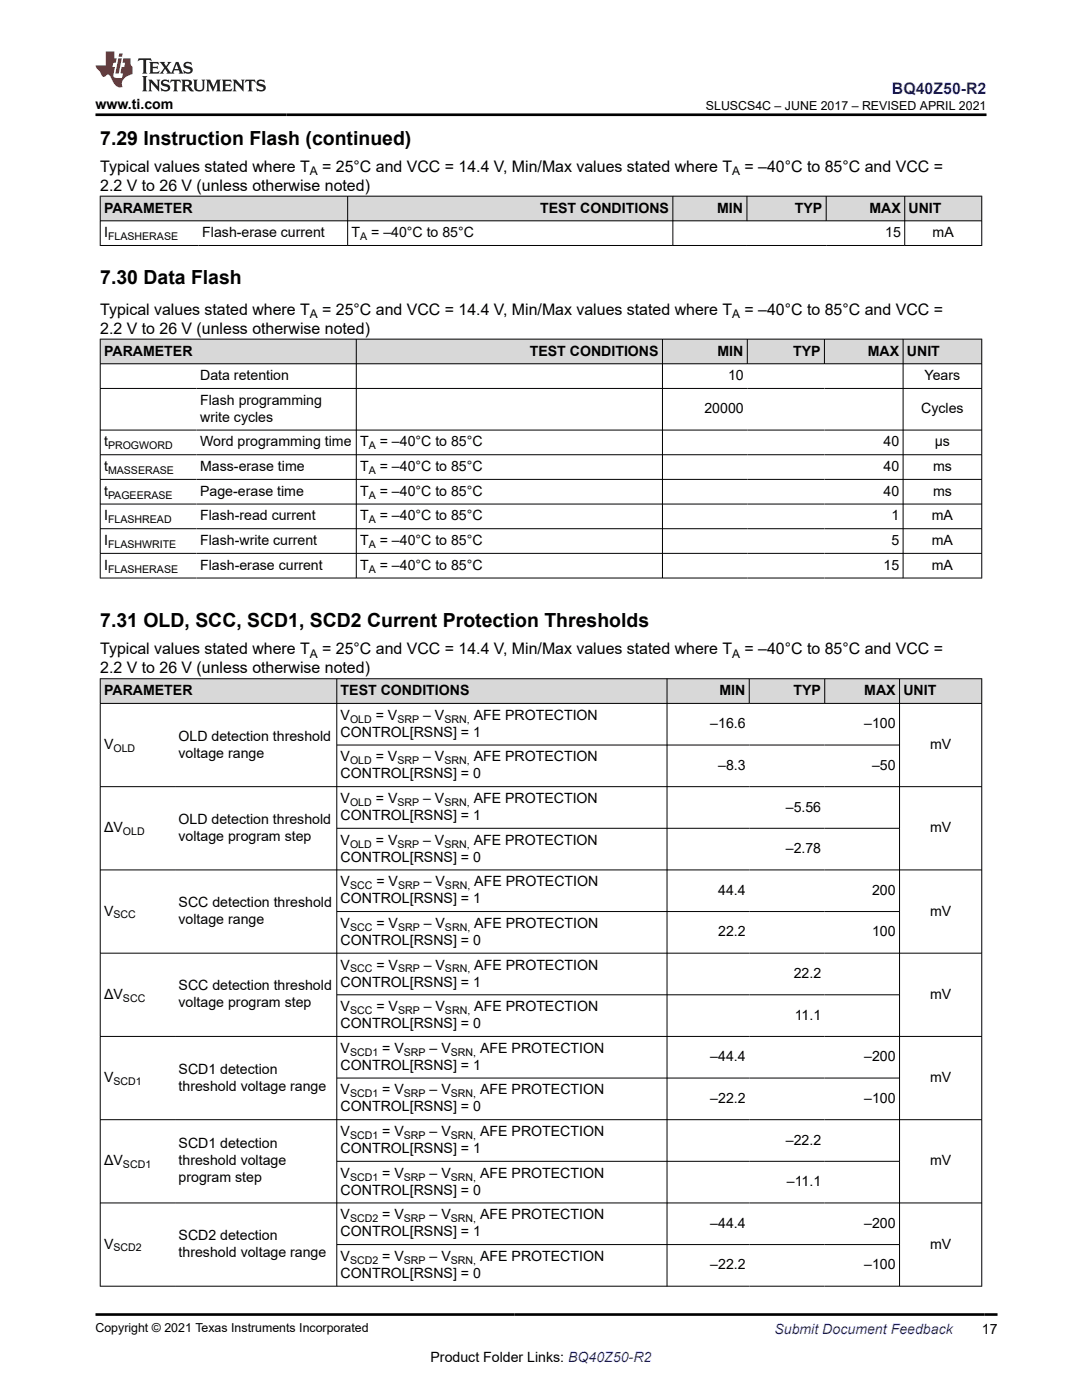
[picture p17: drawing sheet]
<svg xmlns="http://www.w3.org/2000/svg" width="216mm" height="279mm" viewBox="0 0 216 279" stroke-linecap="round" stroke-linejoin="round" font-family="sans-serif">
<defs><g id="words">
<g font-size="3.9">
<text x="20" y="28.8">7.29 Instruction Flash (continued)</text>
<text x="20" y="56.7">7.30 Data Flash</text>
<text x="20" y="125.2">7.31 OLD, SCC, SCD1, SCD2 Current Protection Thresholds</text>
</g>
<text font-size="3.2" fill="#00f" x="178" y="18.7">BQ40Z50-R2</text>
<g font-size="3.2">
<text x="20" y="34.3">Typical values stated where T</text>
<text x="64.3" y="34.3">= 25°C and VCC = 14.4 V, Min/Max values stated where T</text>
<text x="148.6" y="34.3">= –40°C to 85°C and VCC =</text>
<text x="20" y="38.1">2.2 V to 26 V (unless otherwise noted)</text>
<text x="20" y="62.8">Typical values stated where T</text>
<text x="64.3" y="62.8">= 25°C and VCC = 14.4 V, Min/Max values stated where T</text>
<text x="148.6" y="62.8">= –40°C to 85°C and VCC =</text>
<text x="20" y="66.6">2.2 V to 26 V (unless otherwise noted)</text>
<text x="20" y="130.6">Typical values stated where T</text>
<text x="64.3" y="130.6">= 25°C and VCC = 14.4 V, Min/Max values stated where T</text>
<text x="148.6" y="130.6">= –40°C to 85°C and VCC =</text>
<text x="20" y="134.4">2.2 V to 26 V (unless otherwise noted)</text>
</g>
<g font-size="2.8">
<text x="19.1" y="21.8">www.ti.com</text>
<text x="20.8" y="42.4">PARAMETER</text>
<text x="20.8" y="47.3">I</text>
<text x="40.4" y="47.3">Flash-erase current</text>
<text x="70.1" y="47.3">T</text>
<text x="74.1" y="47.3">= –40°C to 85°C</text>
<text x="107.8" y="42.4">TEST CONDITIONS</text>
<text x="143.1" y="42.4">MIN</text>
<text x="158.6" y="42.4">TYP</text>
<text x="173.5" y="42.4">MAX</text>
<text x="176.6" y="47.3">15</text>
<text x="181.3" y="42.4">UNIT</text>
<text x="186.1" y="47.3">mA</text>
<text x="20.8" y="71">PARAMETER</text>
<text x="105.7" y="71">TEST CONDITIONS</text>
<text x="143.2" y="71">MIN</text>
<text x="158.2" y="71">TYP</text>
<text x="173.2" y="71">MAX</text>
<text x="181" y="71">UNIT</text>
<text x="39.9" y="75.9">Data retention</text>
<text x="145.3" y="75.9">10</text>
<text x="184.5" y="75.9">Years</text>
<text x="39.9" y="80.8">Flash programming</text>
<text x="140.6" y="82.5">20000</text>
<text x="183.8" y="82.5">Cycles</text>
<text x="20.8" y="89.1">t</text>
<text x="39.9" y="84.2">write cycles</text>
<text x="39.9" y="89.1">Word programming time</text>
<text x="71.9" y="89.1">T</text>
<text x="75.8" y="89.1">= –40°C to 85°C</text>
<text x="176.3" y="89.1">40</text>
<text x="186.5" y="89.1">µs</text>
<text x="20.8" y="94">t</text>
<text x="39.9" y="94">Mass-erase time</text>
<text x="71.9" y="94">T</text>
<text x="75.8" y="94">= –40°C to 85°C</text>
<text x="176.3" y="94">40</text>
<text x="186.2" y="94">ms</text>
<text x="20.8" y="98.9">t</text>
<text x="39.9" y="98.9">Page-erase time</text>
<text x="71.9" y="98.9">T</text>
<text x="75.8" y="98.9">= –40°C to 85°C</text>
<text x="176.3" y="98.9">40</text>
<text x="186.2" y="98.9">ms</text>
<text x="20.8" y="103.9">I</text>
<text x="39.9" y="103.9">Flash-read current</text>
<text x="71.9" y="103.9">T</text>
<text x="75.8" y="103.9">= –40°C to 85°C</text>
<text x="177.9" y="103.9">1</text>
<text x="185.9" y="103.9">mA</text>
<text x="20.8" y="108.8">I</text>
<text x="20.8" y="113.7">I</text>
<text x="39.9" y="108.8">Flash-write current</text>
<text x="39.9" y="113.7">Flash-erase current</text>
<text x="71.9" y="108.8">T</text>
<text x="71.9" y="113.7">T</text>
<text x="75.8" y="108.8">= –40°C to 85°C</text>
<text x="75.8" y="113.7">= –40°C to 85°C</text>
<text x="176.3" y="113.7">15</text>
<text x="177.9" y="108.8">5</text>
<text x="185.9" y="108.8">mA</text>
<text x="185.9" y="113.7">mA</text>
<text x="20.8" y="138.7">PARAMETER</text>
<text x="68" y="138.7">TEST CONDITIONS</text>
<text x="68" y="143.7">V</text>
<text x="75" y="143.7">= V</text>
<text x="84.4" y="143.7">– V</text>
<text x="94.5" y="143.7">AFE PROTECTION</text>
<text x="143.6" y="138.7">MIN</text>
<text x="158.3" y="138.7">TYP</text>
<text x="172.5" y="138.7">MAX</text>
<text x="180.3" y="138.7">UNIT</text>
<text x="20.8" y="149.5">V</text>
<text x="35.6" y="147.8">OLD detection threshold</text>
<text x="68" y="147">CONTROL[RSNS] = 1</text>
<text x="141.7" y="145.3">–16.6</text>
<text x="172.4" y="145.3">–100</text>
<text x="185.6" y="149.5">mV</text>
<text x="35.6" y="151.2">voltage range</text>
<text x="68" y="152">V</text>
<text x="68" y="155.3">CONTROL[RSNS] = 0</text>
<text x="75" y="152">= V</text>
<text x="84.4" y="152">– V</text>
<text x="94.5" y="152">AFE PROTECTION</text>
<text x="143.3" y="153.7">–8.3</text>
<text x="174" y="153.7">–50</text>
<text x="68" y="160.3">V</text>
<text x="75" y="160.3">= V</text>
<text x="84.4" y="160.3">– V</text>
<text x="94.5" y="160.3">AFE PROTECTION</text>
<text x="156.8" y="162">–5.56</text>
<text x="20.8" y="166.1">ΔV</text>
<text x="35.6" y="164.4">OLD detection threshold</text>
<text x="35.6" y="167.8">voltage program step</text>
<text x="68" y="163.7">CONTROL[RSNS] = 1</text>
<text x="185.6" y="166.1">mV</text>
<text x="68" y="168.6">V</text>
<text x="68" y="172">CONTROL[RSNS] = 0</text>
<text x="75" y="168.6">= V</text>
<text x="84.4" y="168.6">– V</text>
<text x="94.5" y="168.6">AFE PROTECTION</text>
<text x="156.8" y="170.3">–2.78</text>
<text x="68" y="176.9">V</text>
<text x="75.1" y="176.9">= V</text>
<text x="84.6" y="176.9">– V</text>
<text x="94.6" y="176.9">AFE PROTECTION</text>
<text x="143.3" y="178.6">44.4</text>
<text x="174" y="178.6">200</text>
<text x="20.8" y="182.7">V</text>
<text x="35.6" y="181">SCC detection threshold</text>
<text x="35.6" y="184.4">voltage range</text>
<text x="68" y="180.3">CONTROL[RSNS] = 1</text>
<text x="68" y="185.2">V</text>
<text x="75.1" y="185.2">= V</text>
<text x="84.6" y="185.2">– V</text>
<text x="94.6" y="185.2">AFE PROTECTION</text>
<text x="185.6" y="182.7">mV</text>
<text x="68" y="188.6">CONTROL[RSNS] = 0</text>
<text x="143.3" y="186.9">22.2</text>
<text x="174" y="186.9">100</text>
<text x="35.6" y="197.7">SCC detection threshold</text>
<text x="68" y="196.9">CONTROL[RSNS] = 1</text>
<text x="68" y="193.5">V</text>
<text x="75.1" y="193.5">= V</text>
<text x="84.6" y="193.5">– V</text>
<text x="94.6" y="193.5">AFE PROTECTION</text>
<text x="158.4" y="195.2">22.2</text>
<text x="20.8" y="199.3">ΔV</text>
<text x="35.6" y="201">voltage program step</text>
<text x="68" y="201.8">V</text>
<text x="75.1" y="201.8">= V</text>
<text x="84.6" y="201.8">– V</text>
<text x="94.6" y="201.8">AFE PROTECTION</text>
<text x="158.6" y="203.5">11.1</text>
<text x="185.6" y="199.3">mV</text>
<text x="68" y="205.2">CONTROL[RSNS] = 0</text>
<text x="20.8" y="216">V</text>
<text x="35.6" y="214.3">SCD1 detection</text>
<text x="68" y="210.1">V</text>
<text x="68" y="213.5">CONTROL[RSNS] = 1</text>
<text x="76.3" y="210.1">= V</text>
<text x="85.7" y="210.1">– V</text>
<text x="95.8" y="210.1">AFE PROTECTION</text>
<text x="141.7" y="211.8">–44.4</text>
<text x="172.4" y="211.8">–200</text>
<text x="185.6" y="216">mV</text>
<text x="35.6" y="217.7">threshold voltage range</text>
<text x="68" y="218.4">V</text>
<text x="68" y="221.8">CONTROL[RSNS] = 0</text>
<text x="76.3" y="218.4">= V</text>
<text x="85.7" y="218.4">– V</text>
<text x="95.8" y="218.4">AFE PROTECTION</text>
<text x="141.7" y="220.1">–22.2</text>
<text x="172.4" y="220.1">–100</text>
<text x="68" y="226.7">V</text>
<text x="76.3" y="226.7">= V</text>
<text x="85.7" y="226.7">– V</text>
<text x="95.8" y="226.7">AFE PROTECTION</text>
<text x="20.8" y="232.6">ΔV</text>
<text x="35.6" y="229.2">SCD1 detection</text>
<text x="35.6" y="232.6">threshold voltage</text>
<text x="68" y="230.1">CONTROL[RSNS] = 1</text>
<text x="156.8" y="228.4">–22.2</text>
<text x="185.6" y="232.6">mV</text>
<text x="35.6" y="236">program step</text>
<text x="68" y="235">V</text>
<text x="68" y="238.4">CONTROL[RSNS] = 0</text>
<text x="76.3" y="235">= V</text>
<text x="85.7" y="235">– V</text>
<text x="95.8" y="235">AFE PROTECTION</text>
<text x="157" y="236.7">–11.1</text>
<text x="68" y="243.3">V</text>
<text x="76.3" y="243.3">= V</text>
<text x="85.7" y="243.3">– V</text>
<text x="95.8" y="243.3">AFE PROTECTION</text>
<text x="141.7" y="245">–44.4</text>
<text x="172.4" y="245">–200</text>
<text x="20.8" y="249.2">V</text>
<text x="35.6" y="247.5">SCD2 detection</text>
<text x="35.6" y="250.9">threshold voltage range</text>
<text x="68" y="251.7">V</text>
<text x="68" y="246.7">CONTROL[RSNS] = 1</text>
<text x="76.3" y="251.7">= V</text>
<text x="85.7" y="251.7">– V</text>
<text x="95.8" y="251.7">AFE PROTECTION</text>
<text x="185.6" y="249.2">mV</text>
<text x="68" y="255">CONTROL[RSNS] = 0</text>
<text x="141.7" y="253.3">–22.2</text>
<text x="172.4" y="253.3">–100</text>
<text x="195.9" y="266.1">17</text>
<text x="85.9" y="271.7">Product Folder Links: BQ40Z50-R2</text>
</g>
<text font-size="2.8" fill="#00f" x="154.5" y="266.2">Submit Document Feedback</text>
<g font-size="2.5">
<text x="140.8" y="21.9">SLUSCS4C – JUNE 2017 – REVISED APRIL 2021</text>
<text x="19.1" y="265.9">Copyright © 2021 Texas Instruments Incorporated</text>
</g>
<g font-size="2.4">
<text x="61.8" y="34.9">A</text>
<text x="146.1" y="34.9">A</text>
<text x="61.8" y="63.5">A</text>
<text x="146.1" y="63.5">A</text>
<text x="61.8" y="131.2">A</text>
<text x="146.1" y="131.2">A</text>
</g>
<g font-size="2.1">
<text x="21.6" y="47.9">FLASHERASE</text>
<text x="71.9" y="47.9">A</text>
<text x="21.6" y="89.7">PROGWORD</text>
<text x="73.6" y="89.7">A</text>
<text x="21.6" y="94.6">MASSERASE</text>
<text x="73.6" y="94.6">A</text>
<text x="21.6" y="99.5">PAGEERASE</text>
<text x="73.6" y="99.5">A</text>
<text x="21.6" y="104.4">FLASHREAD</text>
<text x="73.6" y="104.4">A</text>
<text x="21.6" y="109.4">FLASHWRITE</text>
<text x="73.6" y="109.4">A</text>
<text x="21.6" y="114.3">FLASHERASE</text>
<text x="73.6" y="114.3">A</text>
<text x="69.9" y="144.2">OLD</text>
<text x="79.3" y="144.2">SRP</text>
<text x="88.7" y="144.2">SRN,</text>
<text x="22.6" y="150.1">OLD</text>
<text x="69.9" y="152.5">OLD</text>
<text x="79.3" y="152.5">SRP</text>
<text x="88.7" y="152.5">SRN,</text>
<text x="69.9" y="160.8">OLD</text>
<text x="79.3" y="160.8">SRP</text>
<text x="88.7" y="160.8">SRN,</text>
<text x="24.5" y="166.7">OLD</text>
<text x="69.9" y="169.1">OLD</text>
<text x="79.3" y="169.1">SRP</text>
<text x="88.7" y="169.1">SRN,</text>
<text x="69.9" y="177.4">SCC</text>
<text x="79.4" y="177.4">SRP</text>
<text x="88.8" y="177.4">SRN,</text>
<text x="22.7" y="183.3">SCC</text>
<text x="69.9" y="185.8">SCC</text>
<text x="79.4" y="185.8">SRP</text>
<text x="88.8" y="185.8">SRN,</text>
<text x="69.9" y="194.1">SCC</text>
<text x="79.4" y="194.1">SRP</text>
<text x="88.8" y="194.1">SRN,</text>
<text x="24.5" y="199.9">SCC</text>
<text x="69.9" y="202.4">SCC</text>
<text x="79.4" y="202.4">SRP</text>
<text x="88.8" y="202.4">SRN,</text>
<text x="69.9" y="210.7">SCD1</text>
<text x="80.6" y="210.7">SRP</text>
<text x="90" y="210.7">SRN,</text>
<text x="22.6" y="216.5">SCD1</text>
<text x="69.9" y="219">SCD1</text>
<text x="80.6" y="219">SRP</text>
<text x="90" y="219">SRN,</text>
<text x="69.9" y="227.3">SCD1</text>
<text x="80.6" y="227.3">SRP</text>
<text x="90" y="227.3">SRN,</text>
<text x="24.5" y="233.1">SCD1</text>
<text x="69.9" y="235.6">SCD1</text>
<text x="80.6" y="235.6">SRP</text>
<text x="90" y="235.6">SRN,</text>
<text x="69.9" y="243.9">SCD2</text>
<text x="80.6" y="243.9">SRP</text>
<text x="90" y="243.9">SRN,</text>
<text x="22.6" y="249.8">SCD2</text>
<text x="69.9" y="252.2">SCD2</text>
<text x="80.6" y="252.2">SRP</text>
<text x="90" y="252.2">SRN,</text>
</g>
</g></defs>
<g fill="#d8d8d8">
<path d="M20 39.1h175.9v5h-175.9z" fill-rule="evenodd"/>
<path d="M20.1 39.2h49.2v4.8h-49.2z" fill-rule="evenodd"/>
<path d="M69.4 39.2h64.8v4.8h-64.8z" fill-rule="evenodd"/>
<path d="M134.3 39.2h14.7v4.8h-14.7z" fill-rule="evenodd"/>
<path d="M149.1 39.2h15.7v4.8h-15.7z" fill-rule="evenodd"/>
<path d="M164.9 39.2h15.6v4.8h-15.6z" fill-rule="evenodd"/>
<path d="M180.6 39.2h15.2v4.8h-15.2z" fill-rule="evenodd"/>
</g>
<path d="M19.9 39.1h176.1M20 39.1v10M69.4 39.1v10M134.3 39.1v10M149 39.1v5M164.9 39.1v5M180.5 39.1v10M195.9 39.1v10M19.9 44.1h176.1M19.9 49h176.1" fill="none" stroke="#000" stroke-width=".2"/>
<g fill="#d8d8d8">
<path d="M20 67.7h175.9v4.9h-175.9z" fill-rule="evenodd"/>
<path d="M20.1 67.7h50.9v4.8h-50.9z" fill-rule="evenodd"/>
<path d="M71.2 67.7h60.9v4.8h-60.9z" fill-rule="evenodd"/>
<path d="M132.2 67.7h16.9v4.8h-16.9z" fill-rule="evenodd"/>
<path d="M149.2 67.7h15.2v4.8h-15.2z" fill-rule="evenodd"/>
<path d="M164.6 67.7h15.5v4.8h-15.5z" fill-rule="evenodd"/>
<path d="M180.3 67.7h15.5v4.8h-15.5z" fill-rule="evenodd"/>
</g>
<g fill="none" stroke="#000" stroke-width=".2">
<path d="M19.9 67.7h176.1M19.9 72.6h176.1M19.9 77.5h176.1M20 67.6v47.8M71.1 67.6v47.8M132.2 67.6v47.8M149.1 67.6v5.1M164.5 67.6v5.1M180.2 67.6v47.8M195.9 67.6v47.8M19.9 85.8h176.1M19.9 90.8h176.1"/>
<path d="M19.9 95.7h176.1M19.9 100.6h176.1M19.9 105.5h176.1M19.9 110.4h176.1M19.9 115.4h176.1"/>
</g>
<g fill="#d8d8d8">
<path d="M20 135.5h175.9v4.9h-175.9z" fill-rule="evenodd"/>
<path d="M20.1 135.5h47v4.8h-47z" fill-rule="evenodd"/>
<path d="M67.3 135.5h65.7v4.8h-65.7z" fill-rule="evenodd"/>
<path d="M133.2 135.5h16.2v4.8h-16.2z" fill-rule="evenodd"/>
<path d="M149.6 135.5h14.9v4.8h-14.9z" fill-rule="evenodd"/>
<path d="M164.6 135.5h14.8v4.8h-14.8z" fill-rule="evenodd"/>
<path d="M179.6 135.5h16.2v4.8h-16.2z" fill-rule="evenodd"/>
</g>
<g fill="none" stroke="#000" stroke-width=".2">
<path d="M19.9 135.5h176.1M20 135.4v121.4M67.2 135.4v121.4M133.1 135.4v121.4M149.5 135.4v5M164.6 135.4v5M179.5 135.4v121.4M195.9 135.4v121.4M19.9 140.4h176.1M19.9 157h176.1M67.2 148.7h112.4M19.9 173.6h176.1"/>
<path d="M67.2 165.3h112.4M19.9 190.2h176.1M67.2 181.9h112.4M67.2 198.5h112.4M19.9 206.8h176.1M67.2 215.2h112.4M19.9 223.5h176.1M67.2 231.8h112.4M19.9 240.1h176.1M19.9 256.7h176.1M67.2 248.4h112.4"/>
</g>
<path d="M27.7 11.6l-.2 .6 .5-.2h.6v.1v2.2l-.2 .4h1l-.2-.4v-2.2v-.1h.5l.5 .2-.1-.6zM29.8 12.4l.2 .3v1.6l-.2 .4h1.9l.1-.6a1.08 1.08 0 0 1-1.3 .2v-.7h.6l.4 .2v-.7l-.4 .2h-.6v-.5l.2-.2a1 1 0 0 1 1 .3l-.1-.5zM31.8 12.4l1 1.1-1 1.2h.9l-.2-.2 .4-.8 .5 .8-.2 .2h1.6l-.2-.2 .1-.5h1l.1 .5-.1 .2h.9l-.2-.4-.8-1.9h-.5l-1 2.1-.8-1.1 .9-1h-.8l.2 .2-.5 .6-.3-.6 .1-.2zM35.2 12.8l.4 1h-.8zM36.8 12.5a.65 .65 0 0 0-.2 .7 .65 .65 0 0 0 .6 .5l.7 .1 .1 .3a.79 .79 0 0 1-.7 .4 .79 .79 0 0 1-.7-.5l.1 .7 .2-.1a.93 .93 0 0 0 1.1 0 .93 .93 0 0 0 .4-.9 1.46 1.46 0 0 0-1.2-.6l-.1-.3a1.09 1.09 0 0 1 1.2 .2l-.2-.6-.1 .1-.6-.2zM28.4 15.2l.2 .4v2.2l-.2 .4h1l-.2-.4v-2.2l.2-.4zM29.6 15.9l.2 .4v1.5l-.2 .4h.8l-.3-.4v-1.3l1.7 1.8v-2l.2-.4h-.8l.2 .2 .1 1.1-1.2-1.3zM32.3 16a.65 .65 0 0 0-.2 .8 .65 .65 0 0 0 .7 .4l.6 .2 .1 .2a.79 .79 0 0 1-.7 .4 .79 .79 0 0 1-.7-.5l.1 .7 .2-.1a.93 .93 0 0 0 1.1 .1 .93 .93 0 0 0 .4-1 1.46 1.46 0 0 0-1.2-.5l-.1-.4a1.09 1.09 0 0 1 1.2 .2l-.2-.6-.1 .1-.6-.1zM34.1 15.9l-.1 .6a.63 .63 0 0 1 .7-.3l.1 1.6-.3 .4h1l-.2-.4v-1.6a.66 .66 0 0 1 .8 .3l-.1-.6zM36.2 15.9l.2 .4v1.5l-.2 .4h.9l-.2-.2v-.7h.5l.1 .2a.79 .79 0 0 0 1.2 .6l-1-.9a.61 .61 0 0 0 .6-.6 .61 .61 0 0 0-.5-.7zM36.9 16.2h.2a.47 .47 0 0 1 .5 .1 .47 .47 0 0 1 .1 .5l-.2 .1-.6 .1zM38.5 15.9l.2 .2a2.27 2.27 0 0 0 .4 2 1.04 1.04 0 0 0 1.7-.7v-1.3l.2-.2h-.8l.2 .4v1.1a.6 .6 0 0 1-.6 .6 .6 .6 0 0 1-.6-.6v-1.1l.3-.4zM41.1 15.9l.2 .4v1.5l-.2 .4h.7l-.2-.4v-1.4l.9 1.9 .8-1.9v1.4l-.2 .4h1l-.3-.4v-1.5l.3-.4h-.8l-.7 1.5-.7-1.5zM44.3 15.9l.2 .4v1.5l-.2 .4h1.9l.1-.6a1.09 1.09 0 0 1-1.3 .2v-.7h.6l.4 .2v-.6l-.4 .2h-.6v-.6l.2-.1a1.01 1.01 0 0 1 1 .3l-.1-.6zM46.4 15.9l.3 .4v1.5l-.3 .4h.8l-.2-.4v-1.3l1.6 1.8v-2l.2-.4h-.7l.2 .2v1.1l-1.2-1.3zM49 15.9l-.1 .6a.63 .63 0 0 1 .8-.3v1.6l-.3 .4h1l-.2-.4v-1.6a.66 .66 0 0 1 .8 .3l-.1-.6zM51.4 16a.65 .65 0 0 0-.2 .8 .65 .65 0 0 0 .6 .4l.6 .2 .2 .2a.79 .79 0 0 1-.8 .4 .79 .79 0 0 1-.6-.5l.1 .7 .2-.1a.93 .93 0 0 0 1 .1 .93 .93 0 0 0 .5-1 1.46 1.46 0 0 0-1.3-.5l-.1-.4a1.09 1.09 0 0 1 1.3 .2l-.2-.6-.2 .1-.5-.1z" fill="#231f20"/>
<path d="M21.1 10.3v2.7h-2v.4l.9 1a.95 .95 0 0 0 .9 .9 .59 .59 0 0 1 .6-.4 .59 .59 0 0 1 .5 .3l.4 .8a1.59 1.59 0 0 0 2.1 1.4 1.61 1.61 0 0 1 1-2.3l1-.3-.1-1.5a1.59 1.59 0 0 1-.4-1.7h-1.4l-.2 .9h.5l-.1 .9h-.5l-.2 .9v.3l.4 .1-.2 .9h-.6a.73 .73 0 0 1-1.1-.7l.3-1.5h-.5l.2-.9h.5l.2-.9h-.5v-1.3zM23.6 11.6l-.6 3.1h.7l.6-3.1zM23.8 10.7l-.1 .6h.7l.1-.6z" fill="#ed1c24"/>
<path d="M19.1 22.9h177.8M19 262.3h180" fill="none" stroke="#000" stroke-width=".53"/>
<use href="#words"/>
</svg>
